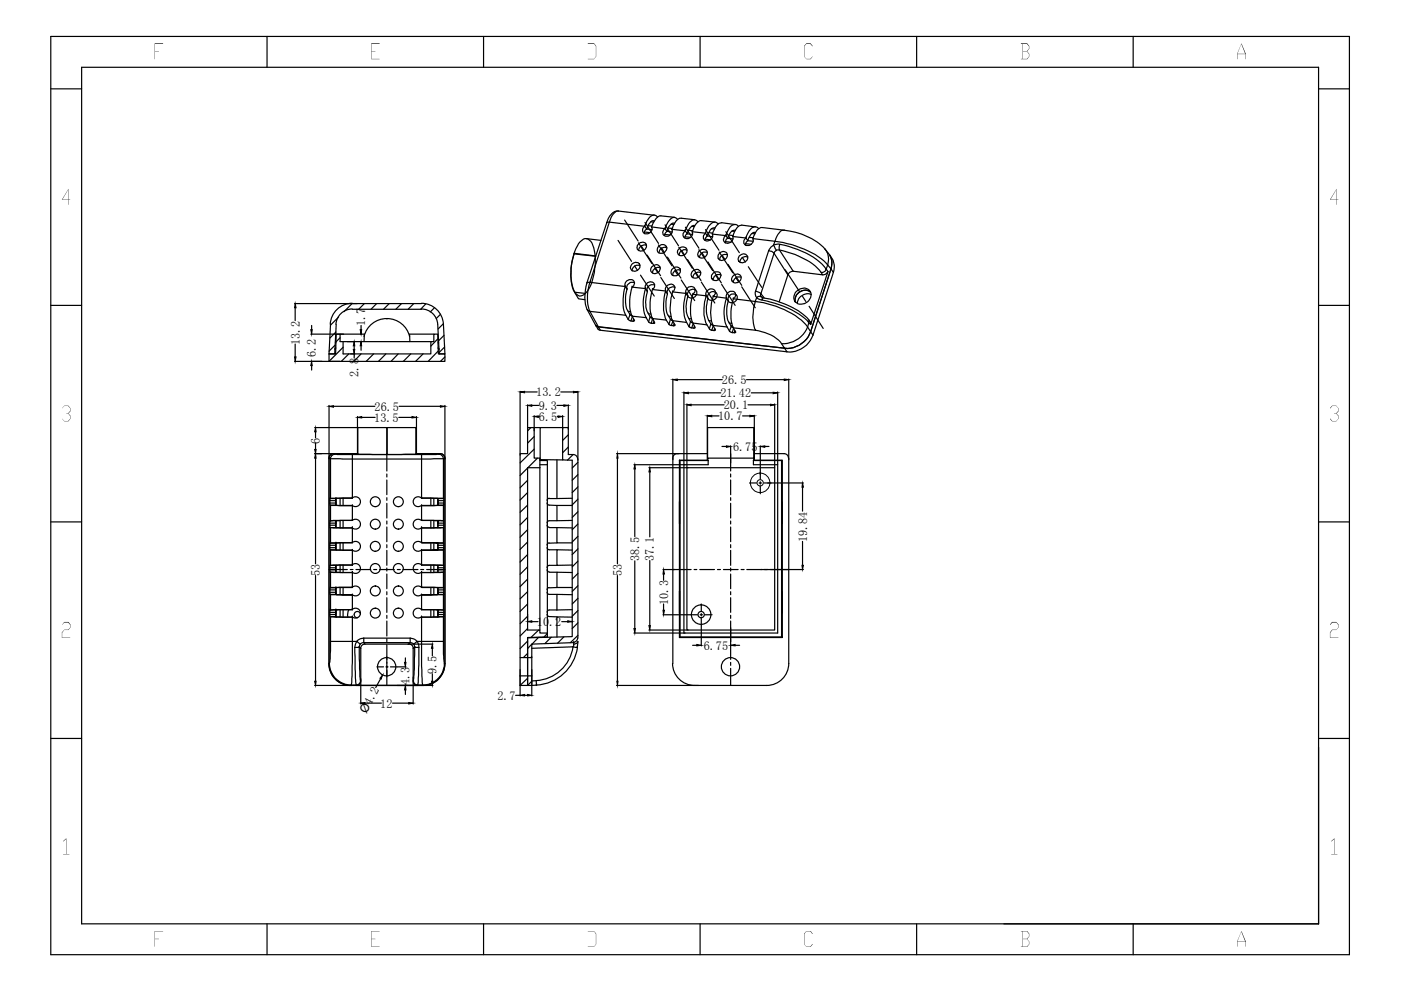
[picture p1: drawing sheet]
<svg xmlns="http://www.w3.org/2000/svg" width="297mm" height="210mm" viewBox="0 0 297 210" stroke-linecap="round" stroke-linejoin="round" font-family="sans-serif">
<defs><g id="words">
<g font-size="2.6">
<text x="77.4" y="69.2" transform="rotate(-90 77.4 69.2)">1.7</text>
<text x="63.5" y="73.2" transform="rotate(-90 63.5 73.2)">13.2</text>
<text x="67" y="75.7" transform="rotate(-90 67 75.7)">6.2</text>
<text x="76" y="79.9" transform="rotate(-90 76 79.9)">2.8</text>
<text x="153.1" y="81.4">26.5</text>
<text x="79.3" y="89.4">13.5</text>
<text x="79.4" y="87.1">26.5</text>
<text x="113.7" y="84.1">13.2</text>
<text x="114.2" y="86.9">9.3</text>
<text x="114.3" y="89.3">6.5</text>
<text x="152.2" y="89.1">10.7</text>
<text x="152.8" y="84.2">21.42</text>
<text x="153.5" y="86.8">20.1</text>
<text x="67.8" y="94.1" transform="rotate(-90 67.8 94.1)">6</text>
<text x="155.4" y="95.6">6.75</text>
<text x="135.5" y="119" transform="rotate(-90 135.5 119)">38.5</text>
<text x="138.7" y="119" transform="rotate(-90 138.7 119)">37.1</text>
<text x="171.1" y="115" transform="rotate(-90 171.1 115)">19.84</text>
<text x="67.8" y="122.1" transform="rotate(-90 67.8 122.1)">53</text>
<text x="131.9" y="122.1" transform="rotate(-90 131.9 122.1)">53</text>
<text x="141.6" y="128.2" transform="rotate(-90 141.6 128.2)">10.3</text>
<text x="113.8" y="132.7">10.2</text>
<text x="149.2" y="137.7">6.75</text>
<text x="92.6" y="142.9" transform="rotate(-90 92.6 142.9)">9.5</text>
<text x="86.8" y="145.3" transform="rotate(-90 86.8 145.3)">4.3</text>
<text x="105.4" y="148.3">2.7</text>
<text x="80.6" y="150">12</text>
</g>
<text font-size="2.5" x="77.7" y="151.4" transform="rotate(-62 77.7 151.4)">Ø4.2</text>
</g></defs>
<g fill="none" stroke="#000" stroke-width=".25">
<path d="M10.8 7.7h275.3v194.7h-275.3zM10.8 18.8h6.5M17.3 14.3h262.3v181.6h-262.3zM56.6 7.7v6.6M102.5 7.7v6.6M148.4 7.7v6.6M194.3 7.7v6.6M240.3 7.7v6.6M279.6 18.8h6.5M121.7 53.8v-.1l4.6 .6M121.7 53.8a11 11 0 0 0 .1 8.2M121.7 53.8l4.6 .5"/>
<path d="M123 51.3a1.52 1.52 0 0 1 1.6-.6 3.1 3.1 0 0 1 1.4 2.5 12.4 12.4 0 0 1-1.4 8.5 1.48 1.48 0 0 1-1.4 1 1.48 1.48 0 0 1-1.4-.9 11.8 11.8 0 0 1 1.2-10.5zM124.3 50.6l3.1 .4M124.4 60l.7-.1a9.5 9.5 0 0 0 0 6.1l-.6-.4M124.4 60a8.5 8.5 0 0 0 .1 5.6M128.6 47.3l-4.2 12.7M131 51l2.9 4.4M131.1 44.7a2.7 2.7 0 0 0-1.9 2.4h-.4l-.2 .2M131.1 44.7a2.06 2.06 0 0 0-2.1 1.6l-.4 1M131.1 44.7l7.6 .9M132.4 46.7l2.9 4.4M134.1 55.9a.9 .9 0 0 1 1.1-.2 .9 .9 0 0 1 .5 1 1.05 1.05 0 0 1-1 .8 1.05 1.05 0 0 1-1.1-.8zM134.5 60a1.14 1.14 0 0 0-1.2 .1 1.14 1.14 0 0 0-.4 1.2"/>
<path d="M134.5 56.4l.7 .9M135.2 51.9a.96 .96 0 0 1 1.1-.6 .96 .96 0 0 1 .8 1.1 1.06 1.06 0 0 1-1 .8 1.06 1.06 0 0 1-1.1-.7zM135.4 51.5l2.8 4.4M135.7 56.3a1.25 1.25 0 0 0-1.7 1.1M135.8 58.3l2.9 4.5M135.9 52.1l.7 1M136.6 49.2l1.2 .1M136.7 48l.4 .6M136.7 48l-7.5-.9-4.1 12.8 7.5 .8M136.7 48h.1M136.7 48a.9 .9 0 0 0-.3 1.4 .9 .9 0 0 0 1.4-.1 .86 .86 0 0 0 .3-1.2l2.9 .4M136.8 47.2l2.8 4.4"/>
<path d="M137.1 52a1.17 1.17 0 0 0-1.7 1.1M137.1 48.6l-.5 .5v.4M137.1 48.6l1.1 .1M137.1 48.6h.1M137.2 54.1l2.9 4.4M137.4 47.9h.8M138 47l.6 .1M138.2 56.6a.95 .95 0 0 1 1.1-.5 .95 .95 0 0 1 .7 .9 1.02 1.02 0 0 1-1 1 1.02 1.02 0 0 1-1-.9zM138.7 46.8a1.33 1.33 0 0 0-1.4 1.2l-.2 .6M138.8 56.9l.7 .9M139.4 46a1.01 1.01 0 0 0-1.7 .1l-.6 .8-.4 1.1M139.6 51.9l2.9 4.5"/>
<path d="M139.7 52.2a.9 .9 0 0 1 1.5 0 .9 .9 0 0 1-.5 1.4 .85 .85 0 0 1-1.3-.2 .85 .85 0 0 1 .3-1.2zM140 56.8a1.2 1.2 0 0 0-1.7 1.1M140.1 58.8l2.9 4.5M140.2 52.6l.7 1M140.9 49.7l1.2 .1M141 48.5h.1M141 48.5a.86 .86 0 0 0-.4 1.3 .86 .86 0 0 0 1.4 .1 1.03 1.03 0 0 0 .5-1.3M141 47.7l2.9 4.4M141 48.5l.4 .6-.4 .4-.1 .5M141.4 52.6a1.14 1.14 0 0 0-1.7 1M141.4 49.1h.1M141.4 49.1l1.1 .1"/>
<path d="M141.5 54.5l2.9 4.5M141.7 48.4h.8M142.3 47.5l.6 .1M142.5 48.6l2.8 .3M142.5 48.6h.1M142.7 56.9a.9 .9 0 0 1 1.4 0 .9 .9 0 0 1-.5 1.4 .85 .85 0 0 1-1.2-.1 .85 .85 0 0 1 .3-1.3zM143 47.4a1.43 1.43 0 0 0-1.4 1.2l-.2 .5M143 46.1l-2.9-.3a2.86 2.86 0 0 0-2 2.3M143.1 57.4l.6 .9M143.7 46.5a.95 .95 0 0 0-1.7 .1l-.6 .8-.4 1.1M143.9 52.4l2.9 4.5M144.1 52.6a.93 .93 0 0 1 1.5 .2 .93 .93 0 0 1-.8 1.3 .85 .85 0 0 1-1.1-.4 .85 .85 0 0 1 .4-1.1z"/>
<path d="M144.2 57.3a1.11 1.11 0 0 0-1.5 1.1M144.4 59.4l2.9 4.3M144.5 53.1l.6 1M145.2 50.2l1.2 .1M145.3 48.9h.1M145.3 48.9a.94 .94 0 0 0-.2 1.5 .94 .94 0 0 0 1.5-.3l.2-.5v-.5M145.3 48.2l2.9 4.4M145.6 53.1a1.17 1.17 0 0 0-1.6 1M145.6 49.6l-.2 .2-.2 .7M145.6 49.6l1.2 .1M145.7 49.5l-.1 .1M145.8 55l2.8 4.5"/>
<path d="M146 48.8l.8 .1M146.6 48h.6M146.7 57.6a.99 .99 0 0 1 1-.5 .99 .99 0 0 1 .9 .8 1.03 1.03 0 0 1-.9 1.1 1.03 1.03 0 0 1-1.2-.9zM146.8 49.1h.1M146.8 49.1l2.8 .3M147.3 47.9a1.43 1.43 0 0 0-1.4 1.2l-.2 .4M147.3 46.6l-2.9-.3a2.64 2.64 0 0 0-1.9 2.3M147.4 57.8l.7 1M148 47a1.01 1.01 0 0 0-1.7 .1l-1 1.8 .4 .6M148.2 52.9l2.9 4.5M148.2 53.2a.96 .96 0 0 1 1.1-.3 .96 .96 0 0 1 .7 .9 1.06 1.06 0 0 1-.9 .9 1.06 1.06 0 0 1-1.1-.5l-.1-.3zM148.6 57.8a1.17 1.17 0 0 0-1.7 1.1"/>
<path d="M148.7 59.8l2.8 4.4M148.8 53.6l.7 1M149.5 50.7l1.2 .1M149.6 49.4l.4 .6-.4 .5-.1 .5M149.6 49.4h.1M149.6 49.4a.9 .9 0 0 0-.3 1.4 .9 .9 0 0 0 1.4 0l.4-.7-.1-.5M149.6 48.7l2.8 4.4M150 53.5a1.2 1.2 0 0 0-1.7 1.1M150 50h.1M150 50l1.1 .2M150.1 55.5l2.8 4.5M150.3 49.3l.8 .1"/>
<path d="M150.8 48.5l.7 .1M151 49.6l2.9 .4M151 49.6h.1M151.3 57.8a.87 .87 0 0 1 1.1-.1 .87 .87 0 0 1 .4 1 1 1 0 0 1-1 .8 1 1 0 0 1-1-.7l.1-.5zM151.6 48.3h-.2a1.11 1.11 0 0 0-1 .8l-.4 .9M151.6 47.1l-2.9-.3a2.7 2.7 0 0 0-1.9 2.3M151.7 58.3l.7 1.1M152.3 47.5a1.06 1.06 0 0 0-1.7 .1l-.6 .8-.4 1M152.4 53.8a.91 .91 0 0 1 1.4-.4 .91 .91 0 0 1 .2 1.4 1.01 1.01 0 0 1-1.8-.1v-.5zM152.5 53.4l2.9 4.4M152.9 58.3a1.13 1.13 0 0 0-1.7 1.1M153.1 54.1l.6 .9"/>
<path d="M153.8 51.2l1.2 .2M153.9 50l.4 .5-.3 .3-.2 .7M153.9 50h.1M153.9 50a.88 .88 0 0 0-.4 1.2 .88 .88 0 0 0 1.3 .2 1.09 1.09 0 0 0 .6-1.3M153.9 49.1l2.9 4.5M154.2 54a1.25 1.25 0 0 0-1.6 1.1M154.2 50.5l1.2 .2M154.3 50.5h.1M154.3 56l3 4.5M154.5 49.8l.9 .2M155.2 49l.5 .1M155.4 58.6a.94 .94 0 0 1 1.6-.1 .94 .94 0 0 1-.8 1.4 .8 .8 0 0 1-1-.3 .8 .8 0 0 1 .2-1z"/>
<path d="M155.4 50.1l2.8 .4M155.4 50.1h.1M155.9 47.6l-2.9-.4a1.76 1.76 0 0 0-1.5 1.4l-.5 1M155.9 48.8h-.2a2.02 2.02 0 0 0-1.4 1.7M156 58.8l.6 1M156.6 48a1.16 1.16 0 0 0-2 .4l-.7 1.6M156.7 54.3a.98 .98 0 0 1 1.1-.4 .98 .98 0 0 1 .7 .9 1.07 1.07 0 0 1-.9 .9 1.07 1.07 0 0 1-1.1-.7zM157.1 58.8a1.25 1.25 0 0 0-1.6 1.1M157.4 54.6l.6 .9M158.1 51.7l1.1 .1M158.2 50.5h.1M158.2 50.5a.9 .9 0 0 0-.3 1.3 .9 .9 0 0 0 1.4 0 1.07 1.07 0 0 0 .3-1.2l4.7 .6-.3 .8"/>
<path d="M158.2 50.5l.3 .5-.4 .6v.4M158.5 54.5a1.14 1.14 0 0 0-1.6 1.1M158.5 51h.1M158.5 51l1.2 .2M158.7 56.6l2.8 4.3M158.8 50.3l.9 .1M159.4 49.5l.7 .1M160.2 49.3a1.43 1.43 0 0 0-1.5 1.2l-.2 .5M160.2 48.1l-2.9-.4a2.69 2.69 0 0 0-1.9 2.4M160.9 48.5a1.01 1.01 0 0 0-1.7 .1l-.6 .8-.4 1.1M163 53.1l-2.8 8.7M163 53.1l.7 .2 .4 .4"/>
<path d="M164 52l-.5 .4-.5 .7M164 52l.6 1.1-.5 .6M164.1 53.7l2.9 4.6-1.8 5.7M164.1 53.7l-2.8 8.6 .7 .9M164.6 53.1l.7-.1 2.9 4.5M165.3 51.8l-.3-.1-1 .3M165.3 51.8a17 17 0 0 1 9.5 4.8l.4 .5a1.05 1.05 0 0 1-1.1 .7 14.5 14.5 0 0 0-8-4.6l-.9-.3zM166.3 48.8a1.7 1.7 0 0 0-1.6 1.3l-.4 1.1a19.8 19.8 0 0 1 10.8 4.5l.4 .5M166.3 48.8l-5-.6-.8 .6-.9 1.8M166.3 48.8a13.3 13.3 0 0 1 8.6 4M166.5 57.2l3 4.6M168.2 57.5l6.2 .8-.3-.5"/>
<path d="M168.2 57.5a1.14 1.14 0 0 0-1.2 .8M174.9 52.8a3.6 3.6 0 0 1 .6 3.4M174.9 52.8a3.9 3.9 0 0 1 1.3 4.2M175.2 57.1l.3 .5M175.5 56.2l-.3 .9M175.5 56.2l.7 .8M175.5 57.6a1.21 1.21 0 0 1-1.1 .7M175.5 57.6l-3.6 11.2-.4-.4-.3 .9 .7 1M175.9 54l.2 .5a3.4 3.4 0 0 1 .1 2.5M175.9 54.1a3.7 3.7 0 0 1 .8 3.7M176.2 57l-4.3 13.3M176.2 57l.5 .8-4.3 13.2"/>
<path d="M10.8 64.7h6.5M62.5 64.4h26.9M62.5 76.6h9.5M62.6 65.3v2.7M62.6 72.9v2.8M65.9 70.8h11.4l-.1 1.6M66.1 69v.9M66.1 77.5v1M70.1 68.7l-.3 6.3h1.2l.3-6.2M71 73.2l-1.2 1.3M71 74.1h.1M71.1 72.7h.1"/>
<path d="M71.2 73.8l-.2 .3M71.2 70.4l-1.3 1.3M71.8 67.2l-1.7 1.7M72.1 71.6l-.9 .9M72.7 73.6l-2.9 3M72.7 72.4v2.6h18.6v-2.6h.7v-1.6h.8l.1 4.2h1.4v1.6h-24.5M73.6 72.4h1.6M73.9 75l-1.5 1.6M74.3 75h.9M74.6 64.4l-1.7 1.7M74.7 64.3a4.7 4.7 0 0 0-4.7 4.4M74.7 65.5a3.5 3.5 0 0 0-3.5 3.3"/>
<path d="M74.7 65.6h14.7M75.1 73.3v.8M75.1 75v.9M76.4 72.4h.3M76.6 75l-1.6 1.6M76.6 69v.9M76.6 73.3v1M77.3 64.4l-1.3 1.2M79.2 75l-1.6 1.6M79.9 64.4l-1.3 1.2M81.8 75l-1.6 1.6M82 67.5a4.9 4.9 0 0 0-4.8 3.8"/>
<path d="M82 67.6h.1M82 67.5a4.9 4.9 0 0 1 4.8 3.8M82.5 64.4l-1.2 1.2M84.4 75l-1.5 1.6M85.1 64.4l-1.2 1.2M87.1 75l-1.6 1.6M87.7 64.4l-1.2 1.2M89.3 64.3a4.7 4.7 0 0 1 4.7 4.4l.3 6.3h-1.2l-.3-6.2a3.5 3.5 0 0 0-3.5-3.3M89.7 75l-1.6 1.6M90.3 64.4l-1.1 1.2M91.3 72.4h-19.2v-1.6h-.8l-.1 4.2h-1.4v1.6M92 70.8h-5.2l.1 1.6"/>
<path d="M92.1 65.3l-.9 .8M92.8 71.9l-1.5 1.5M92.9 74.5l-2.1 2.1M92.9 72.7h.1M92.9 73.8l.2 .3M93.1 74.1h.1M93.4 66.7l-.9 .8M94 68.6l-1.1 1.2M94.1 71.1l-1.1 1.1M94.3 73.6l-1.2 1.1M94.3 75.7l-.9 .9M121.8 62l2.3 .2"/>
<path d="M121.8 62l.9 1.4 1.3 .1M124.5 65.6l1.8 3.5 .5 .2M126.8 69.3l-.5-.3 .5 .8 .5 .2M126.8 69.3l39.5 4.5 .5 .8M126.8 69.3l.5 .7 39.5 4.6M132.6 60.7h.1M132.6 60.7a1.1 1.1 0 0 1 .5-1.2 1.1 1.1 0 0 1 1.4 .2v.4l-.2 .5-.3 .3M132.7 66.8a9.2 9.2 0 0 1-.1-6.1l.3 .6a6.1 6.1 0 0 0 .7 5.4l-.4 1M132.9 61.3h.1M133.2 66l.5 .1M133.2 67.7l.6 .4M133.2 67.7l-.5-.9-7.6-.8 1.7 3.3 39.5 4.5-.6-.9"/>
<path d="M133.6 66.7h.1M133.6 66.7l.4 .3M133.8 68.1h.4M133.8 66.8l.2 .1M134 60.9h.1M134 60.9a9.5 9.5 0 0 0 0 6.1M134 60.9l2.9 .3M134.1 67.1l-.3 1M134.3 67.6l-.1 .5M136.9 61.2h.1M136.9 61.2a1.07 1.07 0 0 1 .5-1.3 1.07 1.07 0 0 1 1.4 .3l-.1 .7-.4 .5M137 67.4l-3-.4 .5 .9-.3 .2"/>
<path d="M137 67.4l.5 .8M137 67.4a8.4 8.4 0 0 1-.1-6.2l.4 .6a6.2 6.2 0 0 0 .5 5.4l-.3 1M137.3 61.8h.1M137.4 66.5l.6 .1M137.5 68.2l.6 .4M137.8 67.2l.5 .3M138 67.4h.3M138.1 68.6h.4M138.3 61.4h.1M138.3 61.4a9.5 9.5 0 0 0 0 6.1M138.3 61.4l2.8 .3M138.3 67.6l-.2 1"/>
<path d="M138.5 68.6h.3v-.2l-.5-.9 3 .4 .5 .8M138.7 68.1l-.2 .5M138.8 60.4a1.13 1.13 0 0 0-1.2 .2 1.13 1.13 0 0 0-.3 1.2M141.1 61.7h.1M141.1 61.7a1.07 1.07 0 0 1 .6-1.3 1.07 1.07 0 0 1 1.4 .5l-.1 .5-.4 .5M141.3 67.9a9.4 9.4 0 0 1-.2-6.2l.4 .6a6 6 0 0 0 .6 5.4l-.3 1M141.8 67l.5 .1M141.8 68.7l.5 .3M142.1 67.7l.5 .2M142.3 67.9h.2M142.3 69l.5 .1M142.6 68l3 .4 .5 .9"/>
<path d="M142.6 61.9h.1M142.6 68l.5 .9-.1 .2h-.2M142.6 61.9a9.3 9.3 0 0 0 0 6.1M142.6 61.9l2.9 .3M142.7 68.1l-.4 .9M142.9 68.6l-.1 .5M143.1 60.9a1.15 1.15 0 0 0-1.3 .2 1.15 1.15 0 0 0-.3 1.2M145.5 62.2h.1M145.5 62.2a1.07 1.07 0 0 1 .5-1.3 1.07 1.07 0 0 1 1.4 .4l-.1 .7-.4 .4M145.6 68.4a8.4 8.4 0 0 1-.1-6.2l.3 .6a6.3 6.3 0 0 0 .6 5.4l-.3 1.1M145.8 62.8h.1M146 61.8a.96 .96 0 0 1 1-.5 .96 .96 0 0 1 .7 .8 1.05 1.05 0 0 1-.8 1 1.05 1.05 0 0 1-1.2-.6z"/>
<path d="M146 67.5l.6 .1M146.1 69.3l.6 .2M146.4 68.2l.4 .2M146.6 68.4h.2M146.7 69.5l.4 .1M146.9 62.4h.1M146.9 62.4a9.3 9.3 0 0 0 0 6.1M146.9 62.4l2.8 .3M147 68.6l-.3 .9M147.1 69.6h.2l.1-.2-.5-.9 3 .4 .5 .8M147.2 69.1l-.1 .5M149.7 62.7h.1"/>
<path d="M149.7 62.7a1.07 1.07 0 0 1 .6-1.3 1.07 1.07 0 0 1 1.4 .5v.4l-.5 .5M149.9 68.9a8.9 8.9 0 0 1-.2-6.2l.4 .6a5.8 5.8 0 0 0 .6 5.4l-.3 1M150.1 63.3h.1M150.3 62.3a.92 .92 0 0 1 1.1-.5 .92 .92 0 0 1 .6 1 1.02 1.02 0 0 1-.9 .9 1.02 1.02 0 0 1-1.1-.7zM150.3 68l.5 .1M150.4 69.7l.5 .3M150.7 68.7l.5 .2M150.9 70l.5 .1M150.9 68.8l.2 .1M151.2 62.8h.1M151.2 62.8a9 9 0 0 0 0 6.2M151.2 62.8l2.8 .4"/>
<path d="M151.2 69.1l-.3 .9M151.5 69.6l-.1 .5M153 60.3l2.9 4.4M154 63.2a1.1 1.1 0 0 1 .6-1.3 1.1 1.1 0 0 1 1.3 .3l.1 .4-.2 .5-.3 .3M154 63.2h.1M154.1 69.3l-2.9-.3 .5 .9v.1l-.3 .1M154.1 69.3l.6 .9M154.1 69.3a8.2 8.2 0 0 1-.1-6.1l.4 .6a6.1 6.1 0 0 0 .6 5.4l-.3 1M154.4 63.8h.1M154.6 68.5l.6 .1M154.7 70.2l.5 .3M154.7 62.7a.9 .9 0 0 1 1.5 0 .9 .9 0 0 1-.5 1.4 .85 .85 0 0 1-1.3-.2 .85 .85 0 0 1 .3-1.2z"/>
<path d="M155 69.2h.1M155 69.2l.4 .2M155.2 69.3l.2 .1M155.2 70.5h.5M155.5 63.4h.1M155.5 69.5l.5 .9-.3 .1M155.5 63.4a9.5 9.5 0 0 0 0 6.1M155.5 69.5l4.7 .5M155.5 69.6l-.3 .9M155.8 70.1l-.1 .4M157.3 60.8l2.8 4.5M160.1 63.9a17.9 17.9 0 0 1 10.8 4.9l.3 .5a5.6 5.6 0 0 1-5.5 3.6 8.1 8.1 0 0 0-5.5-2.9 8.7 8.7 0 0 1-.1-6.1z"/>
<path d="M160.2 61.8l-.1 .5 .3 .8M160.2 61.8h.3a.77 .77 0 0 1 .8 1l.3 .2a18.1 18.1 0 0 1 9.8 4.7M160.4 63.1l1.1 .5M160.4 63.1l-.3 .8-4.6-.5M161.4 63a.71 .71 0 0 0-1 .1M161.8 63.2h-.2l-.1 .4a19.8 19.8 0 0 1 9.6 4.3l.4 .5-.1-.7M168.9 61.8a1.73 1.73 0 0 1 1.8-.7 1.73 1.73 0 0 1 1.3 1.4 2.13 2.13 0 0 1-3.1 1.7 1.53 1.53 0 0 1 0-2.4zM169.1 62.3a1.96 1.96 0 0 1 2.8-.3 2.09 2.09 0 0 0-2.4-.1 2.09 2.09 0 0 0-.9 2.2l.1-1.3zM170.2 62.8l.7 1.1M171.4 67.7l.5 .6v.5M171.5 64.9l3 4.7M171.9 70.3a5.5 5.5 0 0 1-5.6 3.5"/>
<path d="M171.9 70.3l.5 .7M172 62.5a2.17 2.17 0 0 0-2.9 1.8M172.4 71a5.4 5.4 0 0 1-5.6 3.6M279.6 64.7h6.5M66.7 90.7h9.3M66.9 91.5v1.3M66.9 94v1.3M66.9 97.1v22.4M69.8 97.1l.3 .2M69.8 97.1v43.5M69.8 86v54.7a4.4 4.4 0 0 0 4.7 4.6h1M70.1 97.3h4.6"/>
<path d="M70.1 97.3v8.3M70.7 96.2a.92 .92 0 0 0-.9 .9M70.7 96.2a.97 .97 0 0 0-.9 .9M70.7 86.1h8.8M74.7 96.4h-2.8a1.5 1.5 0 0 0-1.6 .4l-.2 .5M74.7 97.3v8.3M74.7 97.3h14.7v8.3M75.8 88.3v2.3M75.9 96.2h-5.2l.3 .1M75.9 90.7h6.1v5.7M75.9 90.7l-.1 5.5h-9.1M75.9 96.2l6.1 .2"/>
<path d="M75.9 90.7v5.5M76.7 88.5h2.8M82 90.7l.1 5.7M82 96.4h.1M82 96.2v3.7M82.1 90.7h6.1v5.5M84.6 88.5h2.7M84.6 86.1h8.8M88.2 96.2l-6.1 .2M88.2 90.7h.1v5.5M88.3 96.2h5.1a.97 .97 0 0 1 .9 .9M88.3 96.2h5.1l-.3 .1"/>
<path d="M88.3 96.2h-.1M88.3 88.3v2.3M89.4 96.4h2.7a1.57 1.57 0 0 1 1.7 .4l.2 .5M93.3 96.2a.92 .92 0 0 1 1 .9M94 97.3l.3-.2v43.6l-.1-.1M94 97.3h-4.6v-.9h-14.7v.9M94 97.3v8.3M94.3 86v54.7M110.3 83v13.5M111.2 83.1h2.7M111.9 85.8v5M111.9 99.2l-1.6 1.6"/>
<path d="M112.6 90.7l-.7 .7M112.7 86h1.5M113.3 92.6l-1.4 1.4M113.3 95.2l-3 3M113.3 90.7h1.2M113.3 88.1v3.3M114 97.1l-2.1 2.1M114.1 88.3h.2M114.5 97.6h1.5v.9M114.5 99.2h-2.6v34.4h2.6v.6h1.5v.8l-4.1 .2v4.2h-1.6v-43.2h1.6v-5.5h1.4v6.4h1.2v36.5M114.5 98.5h1.5M114.5 97.5h.1"/>
<path d="M116 98.5v35.7M118.1 97.5v8.2l3.2-.1M118.1 86h1.4M118.1 88.3h.2M118.9 83.1h2.7M119.3 90.7h-4.8v6.8h4.8M119.3 88.1v2.9M119.3 90.7h1.2v5.7h1.1M119.3 90.7v6.8l2 .1v37.4l-9.4 .2v4.2h.8M119.4 90.7l-.1 .1M120.5 92.2l-1.2 1.2M120.5 94.8l-1.2 1.2"/>
<path d="M120.5 85.8v5.2M121.5 96.4l-1.2 1.2M121.6 96.4a.92 .92 0 0 1 .9 .9M122.5 83v52.3M122.5 98l-1.2 1.2M130.7 96.2h19.3M130.9 97.1v22.4M134.6 99.4v14.4M137.6 99.2h26.6v34.4h-18.6v-34.4M142.7 80.4v60.3M143.6 96.2a.92 .92 0 0 0-.9 .9M143.6 80.5h9.5"/>
<path d="M144.1 97.6h.1v37.4l-.1 .2zM144.1 97.6h6M144.2 97.6h5.9M145 83.1v15.4M145 98.5v35.7M145.6 85.6v13.5M146 83.3h6.8M146.5 85.8h7M150 88.1v2.5M150 90.7h9.9M150.1 97.1l-.1-6.4v6.9M150.1 97.6v-.5h9.7v.5"/>
<path d="M150.1 97.6v.9h-15.7M150.9 88.2h1.5M153.1 94.7h.9M154.9 94.5v5.4M157.5 88.2h1.5M158.3 80.5h8M158.6 85.8h4.8M159.3 83.3h4.6M159.7 97.6h6M159.7 97.6v.9h5.2v35.7h-30.5M159.8 97.1l.1-6.4v6.9M159.9 97.6h-.2"/>
<path d="M159.9 97.6h5.9M159.9 96.2h6.4M159.9 88.1v2.5M161.2 94.5v7.1M162.2 94.7h.8M164.2 85.6v13.5M164.9 83.1v15.4M165.7 97.6h.1v37.6l-.1-.2zM166.2 96.2a.92 .92 0 0 1 1 .9M167.2 80.4v60.3a4.7 4.7 0 0 1-4.6 4.6M10.8 110.7h6.5M69.9 115.6h1.3"/>
<path d="M69.9 110.9h1.3M69.9 106.2h1.3M69.9 106.7l.1 .4M69.9 111.4l.1 .5M69.9 116.1l.1 .5M69.9 106.2v.5M69.9 110.9v.5M69.9 115.6v.5M69.9 116.1h1.3M69.9 106.7h1.3M69.9 111.4h1.3M70 105.7h1.3"/>
<path d="M70 105.7h.1M70 105.7l-.1 .5M70 110.4l-.1 .5M70 115.2h.1M70 115.2l-.1 .4M70 119.9l-.1 .5M70.1 119.9h1.2M70.1 110.4h1.2M70.1 111.9h1.2M70.1 107.2h4.6M70.1 111.9h4.6M70.1 116.6l4.6 .1"/>
<path d="M70.1 105.6l-.1 .1M70.1 107.2v3.2M70.1 111.9v3.2M70.1 116.6v3.3M71.2 106.4v.7v-.4M71.2 116.1v.5M71.2 111.4v.5M71.2 106.2v.5M71.2 110.9v.5M71.2 115.6v.5M71.2 110.9v-.5v.6M71.2 106.8h.1"/>
<path d="M71.2 110.6h.1M71.2 115.2h.1M71.2 115.2v.4M71.2 105.7h.1M71.2 105.7v.5M71.2 119.9v.5M71.3 111.9h3.4M71.3 116.6l3.4 .1M71.3 105.7v1.4M71.3 110.4v1.5M71.3 115.2v1.4M71.3 119.9v1.4"/>
<path d="M71.3 116.6h-1.2M72.1 105.6v1.6M72.1 110.3v1.6M72.1 115.1v1.5M72.1 119.8v1.6M72.7 105.6v1.6M72.7 110.3v1.6M72.7 115.1v1.5M72.7 119.8v1.6M74.7 115a1.05 1.05 0 0 1 1.4 .1 1.05 1.05 0 0 1 0 1.5 1.05 1.05 0 0 1-1.4 0M74.7 110.3a1.05 1.05 0 0 1 1.4 .1 1.05 1.05 0 0 1 0 1.5 1.05 1.05 0 0 1-1.4 0M74.7 105.6a1.05 1.05 0 0 1 1.4 .1 1.05 1.05 0 0 1 0 1.4 1.05 1.05 0 0 1-1.4 .1"/>
<path d="M74.7 119.7a1.05 1.05 0 0 1 1.4 .1 1.05 1.05 0 0 1 0 1.5 1.05 1.05 0 0 1-1.4 0M74.7 105.6h.1M74.7 107.2h.1M74.7 110.3h.1M74.7 115h.1M74.7 116.7h.1M74.7 119.8h.1M74.7 111.9h.1M74.7 115l-4.6 .1M74.7 105.6l-3.4 .1M74.7 105.6h-4.6M74.7 110.3l-4.6 .1"/>
<path d="M74.7 119.8l-4.6 .1M74.7 119.8l-3.4 .1M74.7 110.3l-3.4 .1M74.7 107.2v3.1M74.7 111.9v3.1M74.7 116.7v3.1M82 100.5v.6M82 101.8v3.1M82 105.5v.6M82 106.7v3.1M82 110.5v.6M82 111.7v3.2"/>
<path d="M82 115.5v.6M82 116.7v3.2M89.3 115a1.05 1.05 0 0 0-1.4 .1 1.05 1.05 0 0 0 0 1.5 1.05 1.05 0 0 0 1.4 0M89.3 110.3a1.05 1.05 0 0 0-1.4 .1 1.05 1.05 0 0 0 0 1.5 1.05 1.05 0 0 0 1.4 0M89.3 119.7a1.05 1.05 0 0 0-1.4 .1 1.05 1.05 0 0 0 0 1.5 1.05 1.05 0 0 0 1.4 0M89.3 105.6a1.05 1.05 0 0 0-1.4 .1 1.05 1.05 0 0 0 0 1.4 1.05 1.05 0 0 0 1.4 .1M89.4 115l4.7 .2zM89.4 110.3l3.4 .1M89.4 119.8l3.4 .1M89.4 105.6l3.4 .1M89.4 119.8h.1M89.4 116.7h.1"/>
<path d="M89.4 115h.1M89.4 110.3h.1M89.4 107.2h.1M89.4 105.6h.1M89.4 111.9h.1M89.4 111.9h4.6v3.2M89.4 107.2v3.1M89.4 111.9v3.1M89.4 116.7v3.1M89.4 110.3l4.6 .1M89.4 119.8l4.6 .1M89.4 105.6h4.6"/>
<path d="M91.3 105.6v1.6M91.3 110.3v1.6M91.3 115.1v1.5M91.3 119.8v1.6M92 105.6v1.6M92 110.3v1.6M92 115.1v1.5M92 119.8v1.6M92.8 110.4h1.2M92.8 119.9h1.2M92.8 116.6l-3.4 .1 4.6-.1M92.8 105.7v1.4"/>
<path d="M92.8 110.4v1.5M92.8 115.2v1.4M92.8 119.9v1.4M92.8 111.9h-3.4M92.8 116.6h1.2M92.9 115.6h1.2M92.9 106.2h1.2M92.9 111h.1M92.9 106.4h.1M92.9 106.8h.1M92.9 110.6h.1M92.9 116.6h.1"/>
<path d="M92.9 116.1v.5M92.9 107.1h.1M92.9 119.9v.5M92.9 111.4v.5M92.9 105.7v.5M92.9 115.2v.4M92.9 106.2v.9M92.9 115.6v.5M92.9 116.1h1.2M92.9 111.4h1.2M94 105.6l-1.2 .1M94 107.2h-4.6"/>
<path d="M94 107.2v3.2M94 116.6v3.3M94.1 119.9v.5M94.1 116.6h.1M94.1 116.1v.5M94.1 115.2v.4M94.1 111.4v.5h-1.3M94.1 110.4v.5M94.1 107.1h.1M94.1 106.7v.4M94.1 105.7v.5M94.1 110.9h-1.2v-.5v1"/>
<path d="M94.1 106.2v.5M94.1 110.9v.5M94.1 115.6v.5M94.1 106.7h-1.2v.4M111.9 101.8l-1.6 1.6M111.9 104.4l-1.6 1.6M111.9 107.1l-1.6 1.5M111.9 109.7l-1.6 1.6M111.9 112.3l-1.6 1.6M111.9 114.9l-1.6 1.6M111.9 117.6l-1.6 1.6M116 111.3l.2 .4 .3 .1"/>
<path d="M116 116.1l.2 .4 .3 .1M116 106.6v.3l.5 .2M116.5 110.4l-.5 .2v.3M116.5 115.1l-.3 .1-.2 .4M116.5 119.9h-.3l-.2 .4M116.5 105.6l-.5 .3v.2M116.5 111.9h1.6M116.5 107.1l1.6 .1M116.5 110.4h1.6M116.5 119.9h1.6M116.5 116.6h1.6M116.5 105.7h1.6"/>
<path d="M118.1 111.9v3.2h3.2M118.1 111.9h3.2M118.1 115.1l-1.6 .1M121.3 107.2h-3.2v3.2l3.2-.1M121.3 116.6h-3.2v3.3l3.2-.1M122.5 100.6l-1.2 1.2M122.5 103.2l-1.2 1.2M122.5 105.8l-1.2 1.2M122.5 108.5l-1.2 1.2M122.5 111.1l-1.2 1.2M122.5 113.7l-1.2 1.2M122.5 116.4l-1.2 1.2"/>
<path d="M122.5 119l-1.2 1.2M134.6 118.9v14.4M137.8 100.1v13.7M137.8 118.9v13.7M144.1 106.4v4.6zM154.9 100.5v.6M154.9 101.8v3.1M154.9 105.5v.6M154.9 106.7v3.1M154.9 110.5v.6M154.9 111.7v3.2M154.9 115.5v.6"/>
<path d="M154.9 116.7v3.2M158.9 102.4h1.5M160.9 102.4h.6M161.2 102.2v.5M161.2 103.2v1.5M162 102.4h8.3M165.8 106.4v4.6zM170.2 103.3v5.1M170.2 114.8v5.1M279.6 110.7h6.5M66.9 122v22.4M69.8 120.8h3.8"/>
<path d="M69.9 125.1h1.3M69.9 129.8h1.3M69.9 120.4h1.3M69.9 125.6l.1 .4M69.9 130.3l.1 .4M69.9 120.8l.1 .5M69.9 120.4v.4M69.9 125.1v.5M69.9 129.8v.5M69.9 125.6h1.3M69.9 120.8h1.3M69.9 130.3h1.3"/>
<path d="M70 129.3h1.3M70 124.6h.1M70 124.6l-.1 .5M70 129.3h.1M70 129.3l-.1 .5M70.1 124.6h1.2M70.1 126l4.6 .2-3.4-.2M70.1 126h1.2M70.1 130.8h1.2M70.1 121.3h1.2M70.1 126v3.3h4.6M70.1 130.8l4.6 .1"/>
<path d="M70.1 136l-.1 3.2a5.7 5.7 0 0 0 .6 3.9 4.7 4.7 0 0 0 3.9 2.2l.1-2 .1-7.3M70.1 121.3l4.6 .1M70.1 121.3v3.3M70.1 130.8v5.2h4.6M71.2 125.4v.6v-.4M71.2 120.8v.5M71.2 130.3v.4M71.2 120.4v.4M71.2 125.1v.5M71.2 129.8v.5M71.2 125.9h.1M71.2 129.6h.1"/>
<path d="M71.2 124.6h.1M71.2 124.6v.5M71.2 129.3h.1M71.2 129.3v.5M71.2 129.3v.7M71.3 130.8l3.4 .1M71.3 121.3l3.4 .1M71.3 124.6v1.4M71.3 129.3v1.5M72.1 124.6v1.5M72.1 129.3v1.5M72.7 124.6v1.5"/>
<path d="M72.7 129.3v1.6M74 129.3l-.3 .7 .1 .8M74.3 120.8h.5M74.7 124.5a1.05 1.05 0 0 1 1.4 .1 1.05 1.05 0 0 1 0 1.4 1.05 1.05 0 0 1-1.4 .1M74.7 129.2a1.05 1.05 0 0 1 1.4 .1 1.05 1.05 0 0 1 0 1.4 1.05 1.05 0 0 1-1.4 .1M74.7 129.3h.1M74.7 121.4h.1M74.7 124.5h.1M74.7 126.2h.1M74.7 130.9h.1M74.7 129.3h-3.4M74.7 124.5l-4.6 .1"/>
<path d="M74.7 124.5l-3.4 .1M74.7 121.4v3.1M74.7 126.2v3.1M74.7 130.9v5.1M74.7 136h1M75.2 137.3l.1 6.4 .2 1.6M75.5 120.8h3.1M75.7 136l-.5 1.3M75.7 136l.7 .6M76.2 137.1l-1 .2M76.2 137.1l.3 .4M76.2 137.1l.1 6.3a1.47 1.47 0 0 1-.3 1.7l-.5 .2"/>
<path d="M76.4 136.6l-.2 .5M76.4 130.2a.67 .67 0 0 0-.7-.5 .67 .67 0 0 0-.6 .7 .67 .67 0 0 0 .7 .6M76.5 137.5l-.1 6.8M77.1 136.2h9.9M77.1 136.2l-.7 .4M77.1 135.3h9.9M77.1 135.3v.9M77.1 136.2l.3 .4M77.1 135.3l-.7 .1-.7 .6M77.4 136.6h14.4M77.4 136.6a.87 .87 0 0 0-.9 .9M79.2 120.8h.7"/>
<path d="M80.5 120.8h3.1M82 120.4v.7M82 121.7v3.1M82 125.5v.6M82 126.7v3.1M82 130.5v.6M82 131.7v3.2M82 135.4v.7M82 136.7v4.4M84.2 120.8h.7M85.4 120.8h3.2M86 139.5v.9"/>
<path d="M87 135.3l.9 .3 .5 .4M87 135.3v.9M87 136.2l-.4 .4a.87 .87 0 0 1 1 .9M87 136.2l.7 .4M87.6 137.5l.1 6.8M87.7 136.6l.2 .5M87.9 137.1l-.2 6.3a1.65 1.65 0 0 0 .3 1.7l.6 .2M87.9 137.1l.1 .2h.8M87.9 137.1l-.3 .4M88.4 136l-.7 .6M88.4 136l.3 .6 .1 .7M88.8 137.3l-.1 5.9-.1 2.1"/>
<path d="M89.2 120.8h.6M89.3 124.5a1.05 1.05 0 0 0-1.4 .1 1.05 1.05 0 0 0 0 1.4 1.05 1.05 0 0 0 1.4 .1M89.3 129.2a1.05 1.05 0 0 0-1.4 .1 1.05 1.05 0 0 0 0 1.4 1.05 1.05 0 0 0 1.4 .1M89.4 129.3h3.4M89.4 124.5l3.4 .1M89.4 130.9v5.1h-1M89.4 129.3h.1M89.4 121.4h.1M89.4 124.5h.1M89.4 126.2h.1M89.4 130.9h.1M89.4 121.4v3.1"/>
<path d="M89.4 126.2v3.1M89.4 129.3h4.6M89.4 124.5l4.6 .1M90.5 120.8h3.8M91.3 124.6v1.5M91.3 129.3v1.6M91.7 137.5v1.5M92 124.6v1.5M92 129.3v1.5M92.8 124.6h1.2M92.8 126l-3.4 .2 4.6-.2M92.8 124.6v1.4"/>
<path d="M92.8 129.3v1.5M92.8 129.3h1.3M92.8 130.8l-3.4 .1M92.8 121.3l-3.4 .1M92.8 126h1.2M92.8 130.8h1.2M92.8 121.3h1.2M92.9 125.1h1.2M92.9 120.4h1.2M92.9 130h.1M92.9 125.4h.1M92.9 129.6h.1"/>
<path d="M92.9 125.9h.1M92.9 130.7h.1M92.9 130.3v.4M92.9 120.8v.5M92.9 126h.1M92.9 124.6v.5M92.9 120.4v.4M92.9 125.1v.9M92.9 120.8h1.2M92.9 130.3h1.2M94 129.3h.1M94 130.8v5.2h-4.6v5.3l.2 4"/>
<path d="M94 130.8l-4.6 .1M94 121.3l-4.6 .1M94 136l.1 3.2a5.3 5.3 0 0 1-1.5 4.9 4.7 4.7 0 0 1-3 1.2M94 121.3v3.3M94 126v3.3M94.1 130.7h.1M94.1 130.3v.4M94.1 129.3v.5M94.1 126h.1M94.1 125.6v.4M94.1 124.6v.5M94.1 120.8v.5"/>
<path d="M94.1 129.8h-1.2v-.5v1M94.1 120.4v.4M94.1 125.1v.5M94.1 129.8v.5M94.1 125.6h-1.2v.4M110.3 139.4v3.9h1.6v-3.9v5.9M111.9 138.5l-.9 .9M111.9 120.2l-1.6 1.6M111.9 122.8l-1.6 1.6M111.9 125.5l-1.6 1.5M111.9 128.1l-1.6 1.5M111.9 130.7l-1.6 1.5"/>
<path d="M111.9 133.3l-1.6 1.6M111.9 135.9l-1.6 1.6M112.7 139.2l-.1 .2M112.7 136.6l-.8 .9M112.7 139.4v8.2M112.7 131.8h1.4M114.1 135.2l-1.3 1.4M114.2 133.6l-1.6 1.5M116 120.8l.2 .4 .3 .1M116 125.6l.2 .4h.3M116 130.2l.2 .5h.3M116 134.3l-.6 .7"/>
<path d="M116.5 124.6l-.5 .2v.2M116.5 129.3l-.5 .3v.2M116.5 129.3h1.6M116.5 130.7l1.6 .1M116.5 121.3h1.6M116.5 126h1.6M116.9 135.1l-1.4 1.3M118.1 124.6h-1.6M119.1 131.8h1.3M119.5 135l-1.3 1.4M121.3 126.1l-3.2-.1v3.3M121.3 129.3h-3.2"/>
<path d="M121.3 130.9l-3.2-.1v4.3M121.3 121.4l-3.2-.1v3.3h3.2M121.3 131.7v.2M121.5 137.1a8.4 8.4 0 0 1-7.8 7.2M121.5 137.1l-8.8 .4M121.5 137.1l.9 .2M121.6 136.2l-8.9 .4v2.8M121.6 136.6a.83 .83 0 0 0 .9-.6l-.1 1.3M121.6 136.2h.1M121.6 136.2v.4M121.6 136.6l-.1 .5M122.4 137.3h.1"/>
<path d="M122.4 137.3a9.3 9.3 0 0 1-8.7 8M122.5 135.3a.92 .92 0 0 1-.9 .9M122.5 134.7l-1.6 1.5M122.5 121.6l-1.2 1.2M122.5 124.2l-1.2 1.2M122.5 126.9l-1.2 1.2M122.5 129.5l-1.2 1.2M122.5 132.1l-1.2 1.2M130.9 122v22.4M137.6 133.6h8.3M140.6 130.3h5.7M140.6 120.8h5.9"/>
<path d="M140.7 121.7v1.3M140.7 128.1v1.3M144.1 125.4v4.6zM144.1 135.2h21.7M144.2 135h21.5M146.4 130.3h1.5M146.8 136.8h.9M147.2 120.8h.5M148.4 120.8h3.1M148.4 130.3h.5M148.7 128.1v1.4M148.7 130.1v.5"/>
<path d="M148.7 131.1v1.5M148.7 132.7v4.2M149.5 130.3h1.5M152.1 120.8h.7M153.4 120.8h3.1M154.9 120.4v.7M154.9 121.7v3.1M154.9 125.5v.6M154.9 126.7v3.1M154.9 130.5v.6M154.9 131.7v8.1M155.9 136.8h.9"/>
<path d="M157.1 120.8h.7M158.3 120.8h12M165.8 125.4v4.6zM10.8 156.6h6.5M66.7 145.3h25.1M69.7 140.7a4.7 4.7 0 0 0 4.7 4.6M76.5 144.4a.87 .87 0 0 1-1 .9M76.5 143.9v5.4M77.4 149.1h3.5M79.9 141.4h1.4M80.7 143.9l-1 1.9M81.8 141.4h.5"/>
<path d="M82 141.1v.5M82 141.7v3.6M82.8 141.4h1.4M83.2 149.1h3.4M84.2 141.4h1.9M86 146.3v.9M87.6 144.4a.87 .87 0 0 0 1 .9M87.6 143.6v5.7M88.6 145.3h1M89.6 145.3h.1M91.7 142.9v1.5M94.3 140.7a4.6 4.6 0 0 1-4.6 4.6"/>
<path d="M94.3 140.7a4.7 4.7 0 0 1-4.6 4.6M109.3 147.4h1M110.3 142v5.6M111.2 147.4h.7M111.9 143.8l-1.6 1.5h1.6M112.7 144.4l-.8 .9M112.7 143.3h-.8v2h1.8M112.7 144.4l1-.1v1M113.7 145.3h.1M130.7 145.3h31.9M142.6 140.7a4.7 4.7 0 0 0 4.7 4.6M154.9 140.4v.7"/>
<path d="M154.9 141.7v3.6M279.6 156.6h6.5M56.6 195.9v6.5M102.5 195.9v6.5M148.4 195.9v6.5M194.3 195.9v6.5M240.3 195.9v6.5"/>
<circle cx="79.6" cy="115.8" r="1.05"/>
<circle cx="79.6" cy="106.4" r="1.05"/>
<circle cx="79.6" cy="111.1" r="1.05"/>
<circle cx="84.5" cy="106.4" r="1.05"/>
<circle cx="84.5" cy="115.8" r="1.05"/>
<circle cx="84.5" cy="111.1" r="1.05"/>
<circle cx="79.6" cy="130" r="1.05"/>
<circle cx="79.6" cy="120.5" r="1.05"/>
<circle cx="79.6" cy="125.3" r="1.05"/>
<circle cx="84.5" cy="130" r="1.05"/>
<circle cx="84.5" cy="125.3" r="1.05"/>
<circle cx="84.5" cy="120.5" r="1.05"/>
<circle cx="148.7" cy="130.3" r="2.06"/>
<circle cx="148.7" cy="130.3" r=".67"/>
<circle cx="82" cy="141.4" r="1.94"/>
<circle cx="154.9" cy="141.4" r="1.94"/>
</g>
<g fill="#000">
<path d="M32.8 9.2h1.8v.1h-1.7v1.5h.8l-.8 .1v1.7zM78.7 9.2h1.8v.1h-1.7v1.5h.8l-.8 .1v1.6l1.7 .1h-1.8zM171 9.2h.9l.4 .6-.5-.5h-.8l-.5 .5v2.2l.5 .5h.8l.5-.5-.4 .6h-.9l-.5-.6v-2.2zM62.5 75.7h.3l-.2 .9zM62.6 64.4l.2 .9h-.3zM65.9 69.9h.3l-.1 .9zM66.1 76.6l.1 .9h-.3zM74.9 74.1h.3l-.1 .9zM75.1 72.4l.1 .9h-.3zM76.4 69.9h.3l-.1 .9zM76.6 72.4l.1 .9h-.3zM13.6 86h.9l.5 .6v.6l-.5 .5 .5 .5v.6l-.5 .5h-.9l-.4-.5 .4 .5h.8l.5-.5v-.6l-.5-.5h-.3l.3-.1 .5-.5v-.5l-.5-.5h-.8l-.4 .5z"/>
<path d="M66.7 95.3h.3l-.1 .9zM66.9 96.2l.1 .9h-.3zM66.9 90.7l.1 .8h-.3zM69.8 86.1l.9-.1v.3zM75.8 88.5l.9-.2v.3zM87.3 88.3l1 .2-1 .1zM93.4 86l.9 .1-.9 .2zM110.3 83.1l.9-.1v.3zM111.9 86l.8-.2v.3zM113.3 88.3l.8-.1v.3zM118.3 88.2l1 .1-1 .2zM119.5 85.8l1 .2-1 .1z"/>
<path d="M121.6 83l.9 .1-.9 .2zM130.9 96.2l.1 .9h-.2zM134.6 98.5l.1 .9h-.3zM142.7 80.5l.9-.1v.3zM145 83.3l1-.1v.3zM145.6 85.8l.9-.1v.3zM150 88.2l.9-.1v.3zM154 94.5l.9 .2-.9 .1zM159 88.1l.9 .1-.9 .2zM161.2 94.7l1-.2v.3zM163.4 85.7l.8 .1-.8 .2zM163.9 83.2l1 .1-1 .2z"/>
<path d="M166.3 80.4l.9 .1-.9 .2zM282.4 86h.9l.5 .6v.6l-.4 .5 .4 .5v.6l-.5 .5h-.9l-.4-.5 .5 .5h.8l.5-.5v-.6l-.5-.5h-.4l.4-.1 .5-.5v-.5l-.5-.5h-.8l-.5 .5zM137.8 99.2l.1 .9h-.3zM170.2 102.4l.1 .9h-.3zM170 119.9h.3l-.1 .9zM13.6 131.9h.9l.5 .5v.6l-.5 .6h-.9l-.4 .6v1h1.7h-1.8v-1.1l.5-.6h.8l.5-.5v-.5l-.5-.5h-.8l-.4 .5zM91.7 136.6l.1 .9h-.3zM111.9 131.8l.8-.2v.3zM120.4 131.6l.9 .2-.9 .1zM134.4 133.3h.3l-.1 .9zM137.6 132.6h.3l-.1 1zM140.6 129.4h.3l-.2 .9z"/>
<path d="M140.7 120.8l.2 .9h-.3zM147.7 136.6l1 .2-1 .1zM154.9 136.8l1-.2v.3zM282.4 131.9h.9l.5 .5v.6l-.5 .6h-.8l-.5 .6v1h1.8h-1.8v-1.1l.4-.6h.9l.5-.5v-.5l-.5-.5h-.8l-.5 .5zM66.7 144.4h.3l-.1 .9zM76.5 149.1l.9-.2v.4zM81.1 143.1l-.3 .9-.2-.2zM85.8 140.4h.3l-.1 1zM86 145.3l.1 1h-.3zM86.6 148.9l1 .2-1 .2zM91.5 144.4h.3l-.1 .9zM110.3 147.4l.9-.2v.4z"/>
<path d="M111.9 147.2l.8 .2-.8 .2zM130.8 144.4h.2l-.1 .9zM13.4 178.4l.7-.6v3.3h.6h-1.3h.6v-3.2zM32.8 197.4h1.8l-1.7 .1v1.6h.8h-.8v1.6zM282.2 178.4l.7-.6v3.3h.7h-1.4h.7v-3.2zM78.7 197.4h1.8l-1.7 .1v1.6h.8h-.8v1.6l1.7 .1h-1.8zM171 197.4h.9l.4 .6-.5-.5h-.8l-.5 .5v2.2l.5 .5h.8l.4-.6-.3 .7h-.9l-.5-.6v-2.2z"/>
<path d="M124.6 9.2h1.4l.4 .6v2.2l-.4 .6h-1.4l.5-.1v-3.2h-.5zM125.1 9.3v3.2h.9l.3-.5v-2.2l-.3-.5z"/>
<path d="M216.4 9.2h1.4l.4 .6v.5l-.4 .6 .4 .5v.6l-.4 .6h-1.4l.4-.1v-3.2h-.4zM216.9 9.3v1.5h.8l.5-.5v-.5l-.5-.5zM216.9 10.9v1.6h.8l.5-.5v-.5l-.5-.6z"/>
<path d="M263.2 9.3l.9 2.1v1.2v-1.1h-1.7l-.1 1.1v-1.2zM263.2 9.3l-.8 2.1h1.6z"/>
<path d="M14.5 40v2.3h.4h-.4l-.1 1.1v-1.1h-1.3zM14.4 40.2l-1.2 2.1h1.2z"/>
<path d="M283.4 40v2.3h.4h-.4l-.1 1.1v-1.1h-1.3zM283.3 40.2l-1.2 2.1h1.2z"/>
<path d="M124.6 197.4h1.4l.4 .6v2.2l-.4 .6h-1.4l.5-.1v-3.2zM125.1 197.5v3.2h.9l.3-.5v-2.2l-.3-.5z"/>
<path d="M216.4 197.4h1.4l.4 .6v.5l-.4 .6 .4 .5v.6l-.4 .6h-1.4l.4-.1v-3.2zM216.9 197.5v1.6h.8l.5-.6v-.5l-.5-.5zM216.9 199.1v1.6h.8l.5-.5v-.6l-.5-.5z"/>
<path d="M263.2 197.5l.9 2.1v1.1v-1h-1.7l-.1 1v-1.1zM263.2 197.5l-.8 2.1h1.6z"/>
</g>
<g fill="none" stroke="#000" stroke-width=".21">
<path d="M62.5 75.7h.3l-.2 .9zM62.6 64.4l.2 .9h-.3zM65.9 69.9h.3l-.1 .9zM66.1 76.6l.1 .9h-.3zM74.9 74.1h.3l-.1 .9zM75.1 72.4l.1 .9h-.3zM76.4 69.9h.3l-.1 .9zM76.6 72.4l.1 .9h-.3zM66.7 95.3h.3l-.1 .9zM66.9 96.2l.1 .9h-.3zM66.9 90.7l.1 .8h-.3zM69.8 86.1l.9-.1v.3z"/>
<path d="M75.8 88.5l.9-.2v.3zM87.3 88.3l1 .2-1 .1zM93.4 86l.9 .1-.9 .2zM110.3 83.1l.9-.1v.3zM111.9 86l.8-.2v.3zM113.3 88.3l.8-.1v.3zM118.3 88.2l1 .1-1 .2zM119.5 85.8l1 .2-1 .1zM121.6 83l.9 .1-.9 .2zM130.9 96.2l.1 .9h-.2zM134.6 98.5l.1 .9h-.3zM137.8 99.2l.1 .9h-.3z"/>
<path d="M142.7 80.5l.9-.1v.3zM145 83.3l1-.1v.3zM145.6 85.8l.9-.1v.3zM150 88.2l.9-.1v.3zM154 94.5l.9 .2-.9 .1zM159 88.1l.9 .1-.9 .2zM161.2 94.7l1-.2v.3zM163.4 85.7l.8 .1-.8 .2zM163.9 83.2l1 .1-1 .2zM166.3 80.4l.9 .1-.9 .2zM170 119.9h.3l-.1 .9zM170.2 102.4l.1 .9h-.3z"/>
<path d="M91.7 136.6l.1 .9h-.3zM111.9 131.8l.8-.2v.3zM120.4 131.6l.9 .2-.9 .1zM134.4 133.3h.3l-.1 .9zM137.6 132.6h.3l-.1 1zM140.6 129.4h.3l-.2 .9zM140.7 120.8l.2 .9h-.3zM147.7 136.6l1 .2-1 .1zM154.9 136.8l1-.2v.3zM66.7 144.4h.3l-.1 .9zM76.5 149.1l.9-.2v.4zM81.1 143.1l-.3 .9-.2-.2z"/>
<path d="M85.8 140.4h.3l-.1 1zM86 145.3l.1 1h-.3zM86.6 148.9l1 .2-1 .2zM91.5 144.4h.3l-.1 .9zM110.3 147.4l.9-.2v.4zM111.9 147.2l.8 .2-.8 .2zM130.8 144.4h.2l-.1 .9z"/>
<circle cx="161.2" cy="102.4" r="2.06"/>
<circle cx="161.2" cy="102.4" r=".67"/>
</g>
<use href="#words"/>
</svg>
